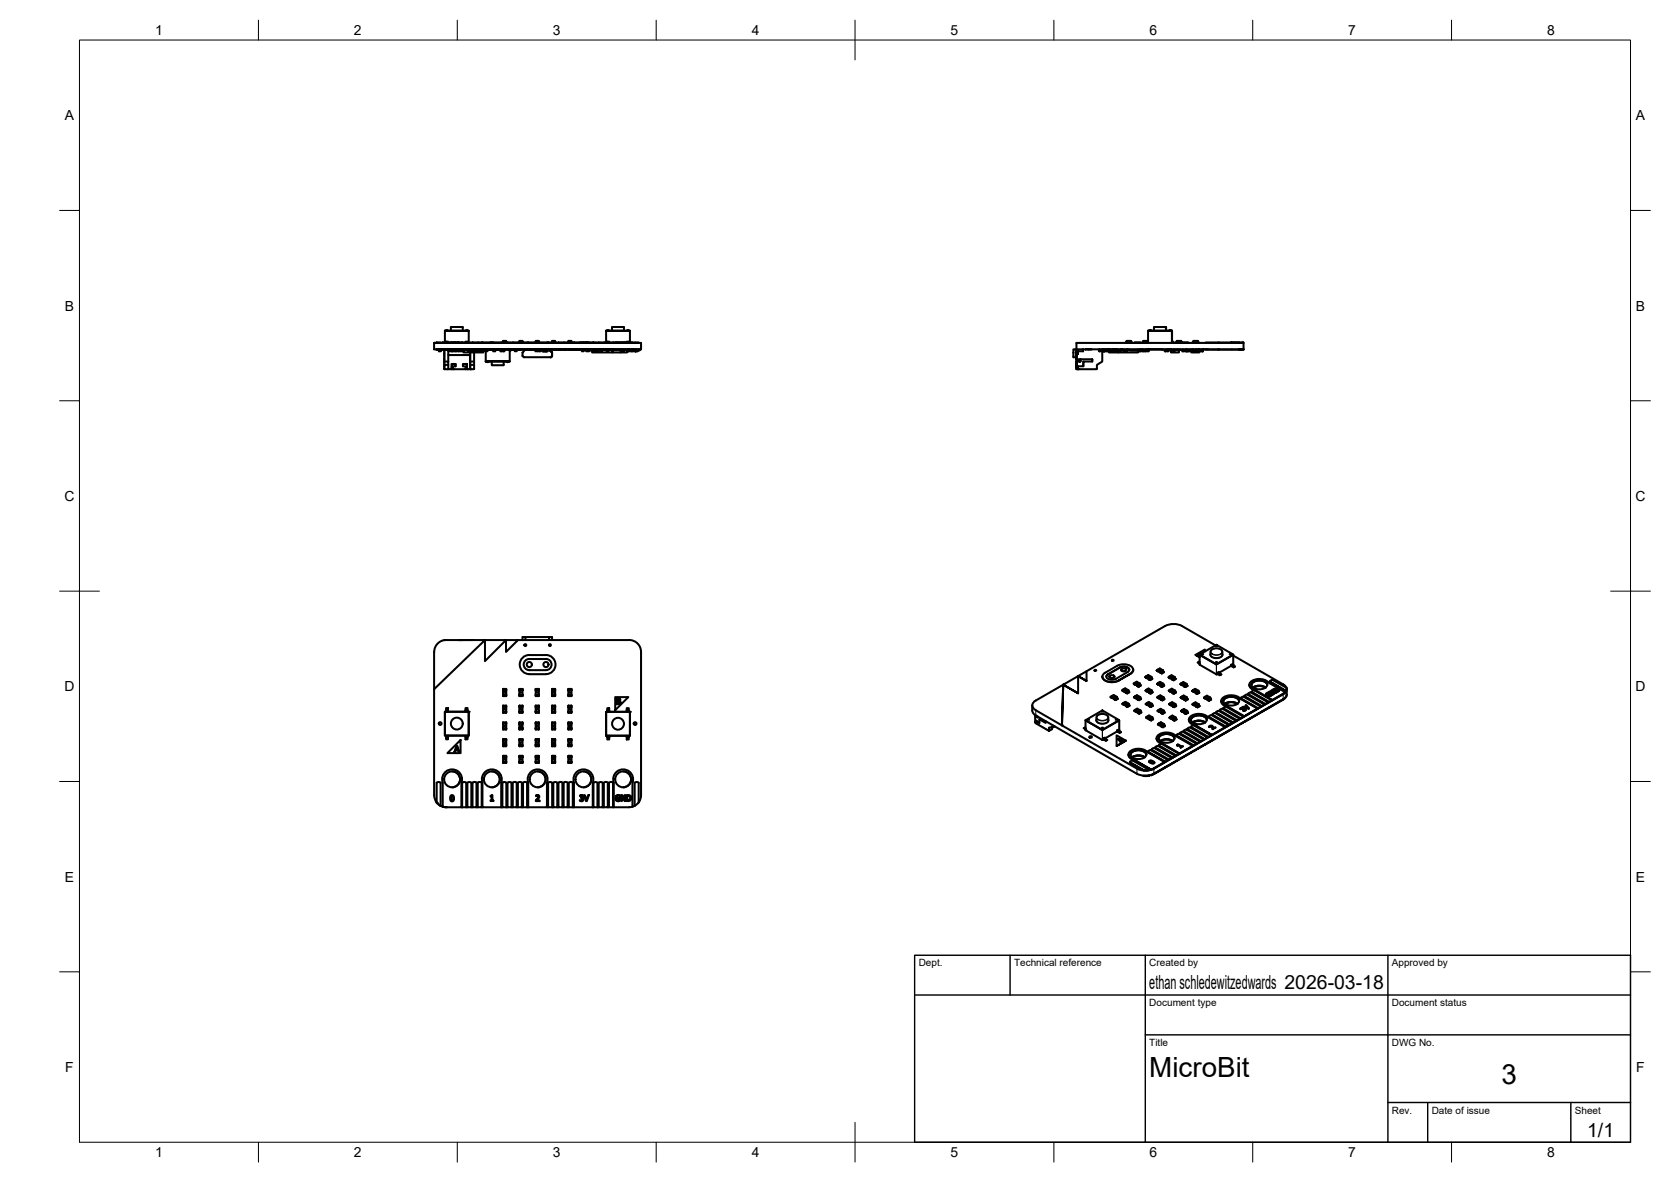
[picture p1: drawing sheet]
<svg xmlns="http://www.w3.org/2000/svg" width="420mm" height="297mm" viewBox="0 0 420 297" stroke-linecap="round" stroke-linejoin="round" font-family="sans-serif">
<defs><g id="words">
<g font-size="7">
<text x="289" y="270.6">MicroBit</text>
<text x="377.5" y="272.3">3</text>
</g>
<g font-size="4.9">
<text x="289" y="248.5">ethan schledewitzedwards 2026-03-18</text>
<text x="399.1" y="285.7">1/1</text>
</g>
<g font-size="3.5">
<text x="39" y="8.8">1</text>
<text x="89" y="8.8">2</text>
<text x="139" y="8.8">3</text>
<text x="189" y="8.8">4</text>
<text x="239" y="8.8">5</text>
<text x="289" y="8.8">6</text>
<text x="339" y="8.8">7</text>
<text x="389" y="8.8">8</text>
<text x="16.3" y="30.2">A</text>
<text x="411.3" y="30.2">A</text>
<text x="16.3" y="78">B</text>
<text x="411.3" y="78">B</text>
<text x="16.2" y="125.9">C</text>
<text x="411.2" y="125.9">C</text>
<text x="16.2" y="173.7">D</text>
<text x="411.2" y="173.7">D</text>
<text x="16.3" y="221.6">E</text>
<text x="411.3" y="221.6">E</text>
<text x="16.4" y="269.4">F</text>
<text x="411.4" y="269.4">F</text>
<text x="39" y="290.8">1</text>
<text x="89" y="290.8">2</text>
<text x="139" y="290.8">3</text>
<text x="189" y="290.8">4</text>
<text x="239" y="290.8">5</text>
<text x="289" y="290.8">6</text>
<text x="339" y="290.8">7</text>
<text x="389" y="290.8">8</text>
</g>
<g font-size="2.5">
<text x="231" y="242.9">Dept.</text>
<text x="255" y="242.9">Technical reference</text>
<text x="289" y="242.9">Created by</text>
<text x="350" y="242.9">Approved by</text>
<text x="289" y="252.8">Document type</text>
<text x="350" y="252.8">Document status</text>
<text x="289" y="262.9">Title</text>
<text x="350" y="262.9">DWG No.</text>
<text x="350" y="279.9">Rev.</text>
<text x="360" y="279.9">Date of issue</text>
<text x="396" y="279.9">Sheet</text>
</g>
</g></defs>
<!-- layer: Visible -->
<g fill="none" stroke="#000" stroke-width=".51">
<path d="M109.2 86.2h.6M109.7 87.8l.1 .1M109.8 87.8h-.6v-1.6h52v1.6h-49M109.8 86.1l1 .1zM109.8 87.8l1 .1zM110.3 87.9l.1 .4M110.4 87.9v.4h.5v-.4M110.8 87.9h.3M110.8 87.8h.5M110.9 87.8l.4 .1M111.1 87.8v.1M111.3 87.8l4.7 .1z"/>
<path d="M111.3 86.1l4.7 .1zM111.3 86.1l-.5 .1M111.7 92.7l.1 .1M111.7 91.7h1l-.1 1.1M111.7 87.9v4.8zM111.7 90.9h1v.8M111.8 92.8h1.6M111.9 86.1v-2.9h6v2.9M111.9 83.1l6 .1zM112.2 86v-.1h.4v.1M112.2 86v.1M112.6 83.1l-.2-.2-.3 .2"/>
<path d="M112.6 88l.9 .1M112.6 86v.1M112.6 87.9v.1M112.6 88h.9M112.7 89.2h5.5M112.7 88.3h.8M112.7 88v2.9M113.2 86.1h1M113.4 83.1l.1-.9h2.8l.1 .9M113.5 87.9v.4h.1v-.4v.4h.2v-.4v.4h.6v-.4v.4h.2v-.4M113.5 92.3h.3v.4M113.8 92.7l.1 .1"/>
<path d="M113.8 92.7v-.6h.8v-.6h-1.1l-.1 1.3M113.8 92.1v.2M114.3 86.1h1.2M114.6 91.5v.6M114.6 88h.5l-.5 .1M114.6 88.3h.2M115.1 87.9v.1M115.3 87.9v.4h-.5v-.2M115.3 88.3h.1M115.4 87.9v.4h.5v-.4M115.9 88.3h.6M116 86.1l.2 .1"/>
<path d="M116 87.9h.2M116.2 87.9h.1M116.2 86.1l1 .1zM116.2 87.8h1l-1 .1M116.2 87.8v.1M116.8 87.9h.2M117.1 86v-.1h.5v.1M117.1 86v.1M117.1 87.9h.2M117.1 92.3h.3M117.2 87.9h.3M117.2 87.8h.3"/>
<path d="M117.2 86.1h.3M117.4 87.9l.2 .1M117.4 91.5h-1v.6h.7l-.1 .7M117.4 91.5v1.2zM117.4 92.7l.1 .1M117.5 86.1l1 .1zM117.5 87.8l1 .1zM117.6 86v.1M117.6 87.9v.4h.5v-.4M117.6 83.1l-.2-.2-.2 .2M118.2 87.9l-.1 .1M118.2 88.6v4.1z"/>
<path d="M118.2 91.7h1v1M118.2 90.9h1M118.2 87.9v.4h.2v-.4v.4h.6v-.4v.4h.2v-.4M118.2 87.9v.4M118.2 92.7l.1 .1M118.5 87.8h.3M118.5 86.2h.3M118.8 86.1l1 .1zM118.8 87.8l1 .1zM119.2 88.6v3.1M119.2 92.7l-5.8 .1M119.6 87.9v.4h-.4"/>
<path d="M119.8 87.8h.3M119.8 86.2h.3M119.9 87.8v.5h-.3M120 87.8l-.1 .2M120.1 87.8l.1 .2M120.1 87.8l1 .1zM120.1 86.1l1 .1zM120.2 87.9v.4h.4M120.6 87.9v.4h.5v-.4M121.1 87.8h.1M121.1 86.2h.1M121.1 87.9h.1"/>
<path d="M121.2 87.9h.1M121.2 87.8v.1M121.2 87.9l-.1 .1M121.3 86.1l4.7 .1zM121.3 86.1l-.1 .1M121.3 87.8l4.7 .1zM121.8 87.9l.2 .2zM121.9 87.9h.1M121.9 87.9l.1 .1M121.9 87.9h-.4v.7h-5v-.7h-.3M122 88.1h.1M122.1 87.9v.4h.5v-.4"/>
<path d="M122.1 88.3l.1 2.5M122.2 90.8h5.9l-5.9 .1M122.9 90.9l-.2 .1-.3-.1 .3 .1M123.3 86l.8 .1M123.3 86v.1M123.7 90.9l.1 .9M124 87.9v.4h.5v-.4M124.5 87.9v.4M125.8 87.9v.4h.2v-.4v.4h.6v-.4v.4h.2v-.4v.4M126 86.1l.3 .1M126.3 87.8l-.3 .1M126.3 87.8l1 .1z"/>
<path d="M126.3 86.1l1 .1zM126.5 85.8v.3h.8v-.3M126.6 90.9v.9h-2.9M127.2 85.7l-.7 .1M127.2 85.7l.1 .1M127.3 87.8h.3M127.3 86.2h.3M127.6 86.1l1 .1zM127.6 87.8l1 .1zM127.9 90.9l-.2 .1-.3-.1 .2 .1M128.2 87.9v2.9h-6M128.2 88.1h.1"/>
<path d="M128.4 87.9l-.1 .1M128.4 87.9h.1M128.5 87.9l-.2 .2M128.5 87.9h.1M128.6 86.2h.3M128.7 87.8l.2 .1M128.9 87.8l1 .1zM128.9 87.8h-.3M128.9 86.1l1 .1zM129.4 87.9v.4h.5v-.4M129.9 86.2h.3M129.9 87.9h.1"/>
<path d="M130.2 86.1l1 .1zM130.2 87.8l1 .1zM130.2 87.8l-.3 .1M130.6 85.8v.3h.8M130.6 85.8h.8M131.2 87.8h.3M131.4 86.1l-.1 .1M131.4 88.7v.8M131.4 85.8l.1 .4M131.4 86.1h.1M131.4 89.5l.3 .3M131.5 86.1l1 .1z"/>
<path d="M131.5 87.8l1 .1zM131.7 89.7h6.8M132 87.9l-.6 .7M132.5 87.8l.3 .1M132.8 86.1l-.3 .1M132.8 86.1l4.7 .1zM132.8 87.8l4.7 .1zM134.6 87.9v.4h.5v-.4M134.7 85.8v.3M134.7 85.8h.8M134.7 86v.1M134.7 86l1 .1"/>
<path d="M135.1 87.9v.4h.5v-.4M135.5 85.8v.2M136 87.9v.4h-.4M136.4 87.9h.1M136.5 87.9v.5l1-.1M137.5 86.1l.3 .1M137.8 87.8v.5h-.6v-.4M137.8 87.8l-.3 .1M137.8 86.1l1 .1zM137.8 87.8l1 .1zM138.2 87.9l.6 .7zM138.4 88.1l.2 .2z"/>
<path d="M138.8 85.8v.3h.8v-.3M138.8 89.5l-.3 .3M138.8 88.7v.7M138.8 88.7h.1M138.8 87.8h.3M138.8 85.8h.8M138.8 86.2h.1M139.1 87.8l1 .1zM139.1 86.1l1 .1zM140.1 87.9h.3M140.1 87.8h.3M140.4 86.1l1 .1z"/>
<path d="M140.4 87.8l1 .1zM141.4 87.8h.3M141.4 87.9h.3M141.7 87.8l1 .1zM141.7 86.1l1 .1zM142.7 87.8h.3M142.9 86.1l.1 .1M142.9 85.8v.4M142.9 86.1h.1M143 87.9h.1M143 87.8v.1M143 86.1l1 .1z"/>
<path d="M143 87.8l1 .1zM143.6 85.7l-.7 .1M143.6 85.7l.1 .1M143.7 85.8v.3h-.8M144 87.8l.2 .1M144 87.9h.2M144.2 87.9h.1M144.3 86.1l4.7 .1zM144.3 86.1l-.1 .1M144.3 87.8l4.7 .1zM145.8 86.1h.9M146.3 87.9v.4h.5v-.4"/>
<path d="M146.8 86.1h1.3M147.4 87.9v.4h.4v-.4M148.2 87.9v.4h-.4M148.7 87.9h.1M148.7 87.9v.4h.1M148.8 87.9v.4h.5M148.9 88.3v.3h5.2M149 86.1l.2 .1M149.2 86.1l1 .1zM149.2 87.8l1 .1zM149.2 87.8l-.2 .1M149.3 87.9v.4h.5v-.4"/>
<path d="M149.9 87.9h-.1M150 87.9h.1M150.2 87.8h.3M150.5 87.8l1 .1zM150.5 87.8v.5h-.5v-.4M150.5 86.1l1 .1zM150.6 87.9h.2M151.4 87.9v.4h-.5v-.4M151.5 87.8h.3M151.7 87.8l-.2 .1M151.8 87.8l.2 .1M151.8 86.1l1 .1z"/>
<path d="M151.8 87.8l1 .1zM152.1 87.9h.2M152.4 87.9h.1M152.4 83.1l6 .1zM152.7 86v-.1h.5v.1M152.7 86v.1M152.8 87.8h.3M152.8 86.1h.3M153 87.8v.5h-.5v-.4M153.1 86.1l1 .1zM153.1 87.8l1 .1zM153.1 83.1l-.2-.2-.2 .2"/>
<path d="M153.2 87.9h-.2M153.2 86v.1M153.3 87.9h.2M153.6 87.9h.2M153.7 87.9l.4 .1M153.9 87.9h.1M153.9 88v.3h.2M154.1 87.8l.2 .1M154.3 86.1l4.7 .1zM154.3 86.1l-.1 .1M154.4 87.9h.2M154.7 87.9h.2"/>
<path d="M154.7 86.1h1.2M155 87.9h.2M155.3 87.9h.2M155.6 87.9h.2M156.1 87.9v.7h-2v-.7h-.2M156.1 88h.2M156.1 87.9h.1M156.2 86.1h1M156.3 87.9h.1M156.5 87.9l-.2 .1M156.8 82.2h-2.8l-.1 .9M156.8 82.2l.1 .9"/>
<path d="M156.9 87.9v.4h-.2v-.4v.4h-.6v-.3v.3M157.1 87.9l-.2 .1M157.2 87.9h.2M157.7 87.9v.7h-1.6M157.7 88h.1M157.7 88.3h.4M157.8 87.9h.1M157.8 88v.3M157.9 88l.1-.1 .1 .4M157.9 87.9h.1M158.1 88.3v-.4v.4h.6v-.4l.1 .4M158.1 86v-.1h-.5v.1l.8 .1"/>
<path d="M158.1 83.1l-.2-.2-.2 .2M158.2 87.8l-3.9 .1M158.4 86v-2.8h-6v2.9M158.4 86l.3 .1M158.8 87.9v.4h.2v-.4M159 86.1l.2 .1M159 87.8l-4.7 .1M159 87.9v.4h.6v-.4M159.3 87.8l-.3 .1M159.6 86.1l1 .1zM159.6 87.8v.1M159.6 87.9v.4h.2v-.4"/>
<path d="M159.8 87.9v.4M160 87.9v.4h-.2M160.2 87.9v.4h-.2M160.2 88h.7l-.7 .1M160.2 87.9v.4M160.4 88.1v.2h-.2M160.9 87.8v.2M161.1 87.8l-1.5 .1M270.6 87.8h-.7v2h.7M270.6 87.8v2.5M270.6 87.8h.1M270.6 88.3l.1 2z"/>
<path d="M270.6 90.9h.1M270.6 90.9v1.8M270.7 87.8h2.9M270.7 87.8v-1.6h42v1.6M270.7 90.3v.5h.8h-.8M270.7 90.9h.1M270.7 90.9h1v-.6v.6M270.7 87.8v1.1h.3M270.7 88.9v1.4h3.9M271 92v.7M271 88.3v.6v-.6h1.3M271.1 92.7l.1 .1"/>
<path d="M271.5 90.7v.2l.2-.2M271.6 90.3v.4M272.3 87.8v.5v-.5M272.4 90.9v1.1M273 87.8h.1M273 87.8h.6M273.6 87.8h37.9M273.7 87.8h.8M274.6 90.3v.6h-2.2v1.1h-1.4M274.6 90.3v.6M276.3 87.8v.5h.2v-.5v.5h.6v-.5v.5h.2v-.5M277.2 88.3v2.6l-1.4 .8-.1 1.1h-4.9l-.2-1.9"/>
<path d="M277.3 87.8v.1M277.6 87.8v.5h.6v-.5v.5h.2v-.5M277.6 87.8v.5h-.2v-.5M277.7 88.3l-.5 .1M278.4 87.8v.5h.2v-.4h.2M278.4 87.8v.5M278.6 87.8l.3 .1M278.6 88.1h.2M278.6 88h.2M278.8 87.9v.4zM278.8 87.9v.4v-.4M278.8 88.3v-.4v.4"/>
<path d="M278.8 87.9v.7h2.4v-.3M278.9 87.8v.5h.2v-.5v.5h.6v-.5v.5h.2v-.5M280 87.8l-.1 .1M280 87.8h-2.4M280.2 87.8l-.2 .1M280.3 87.8l.1 .1M280.7 87.8h-.7M280.8 87.8v.1M281.9 87.8v.5h-.3v-.5v.5h-.5v-.5v.5h-.2v-.5v.5h-.4v-.5v.5h-.1v-.5M282 87.8l-.1 .2M282.3 87.9l-.2 .1v-.2l1.3 .1M282.4 87.9v.1"/>
<path d="M282.4 87.9v.4h.3v-.4v.4h.6v-.4v.4h.2v-.4M283.2 86l-.3 .2M283.2 85.8v.4M283.3 85.7l1.1 .1M283.3 85.7v.1M283.4 87.9h3.1M283.4 87.8v.1M283.5 87.9v.1M283.5 86.2h.7M283.5 87.9h.3M283.9 87.9l2.1 .1-1.9 .1v-.2M284.4 86.1l.3 .1"/>
<path d="M284.4 85.8v.4M285.3 86.2v-.2h1.5v.2M286 87.9v.1M286.2 88.3h.3v-.4v.4M286.5 87.9v.4h.2v-.4v.4h.6v-.4v.4h.2v-.4M286.5 87.9h-.3v.7h-5M287.4 86l-2.4 .2M287.4 85.8v.4M287.4 85.8h1.2M287.5 88.3l.1-.4v.4h.3M287.7 86.2h.1M288.3 86.1l-.6 .1"/>
<path d="M288.3 86.2h.1M288.4 86l-.7 .2M288.4 87.8l-1.9 .1M288.5 87.8l-.1 .1M288.7 85.9l-.4 .3M288.7 85.9l-.3 .1M288.7 86l-.1 .1M289 87.8h3M289.2 82.9l.2 .2-.2-.2-.3 .2M289.3 87.8h-.4v.5h-.2v-.5v.5h-.6v-.4v.4h-.2v-.4M292.1 87.8l.2 .1M292.3 87.8h2.1v.5h.2v-.5v.5h.6v-.4v.4h.2v-.4"/>
<path d="M292.8 87.9v.4h.2M293 87.9v.4M293.1 82.2l.1 .1M293.1 82.2h-2.8l-.1 .9M293.2 82.3v.8M293.8 87.8v.5h-.2v-.5v.5h-.6M294.1 87.8l.3 .2M294.2 87.8l.2 .1M294.2 82.9l.2 .2-.2-.2-.2 .2M294.7 83.1h-6l6 .1M294.7 85.9l.9 .3M294.7 85.9l.3 .3"/>
<path d="M294.7 83.2h.1M294.7 83.2v3v-3h-6v3l-.1-.4M295.1 87.8l1.1 .1M295.5 87.9l-.1 .1M295.6 86.1h.1M295.6 87.9h.2M295.8 86.2h3.3M295.8 85.8h1.3M295.8 86l-.2 .1M295.8 85.8v.4M295.9 87.9h.2M296.1 86.2h.7"/>
<path d="M296.2 87.9h3.7M296.2 87.8v.1M296.7 87.9h-.3v.7h-2v-.3M296.8 87.9l-.4 .1M297 86.1h.2M297 85.8v.4M297.2 86.2v-.2h1.5v.2M297.2 87.9v.4h.3v-.4v.4h.5v-.4v.4h.2v-.4M298.4 87.9v.4M298.4 87.9v.4v-.4M298.4 88.3v-.4v.4h.4M298.8 87.9v.4h.2v-.4v.4h.6v-.4v.4h.2v-.4"/>
<path d="M299.8 87.9v.4M299.8 88.3h.1M299.9 87.8v.1M299.9 87.9v.4h.2v-.4v.4h.6v-.4l.1 .4M300 86l-.3 .2M300 85.8v.4M300.1 85.8h1.1M300.3 86.2h.7M300.8 87.9v.4zM300.8 87.9v.4v-.4M301 87.8l-1.1 .1M301.2 86.1l.3 .1"/>
<path d="M301.2 85.8v.4M301.5 87.8h-.2v.5h-.5v-.4v.4M301.5 87.8h.1M301.6 87.8v.8h-2v-.3M301.6 87.9h.1M301.6 88h.1M301.6 87.8v.5zM301.6 87.8v.5v-.5M302.1 87.8v.5h-.5v-.5v.5M302.1 88.3h.3M302.4 87.8v.5M302.4 87.8v.5z"/>
<path d="M303.2 87.8l3.1 .1M303.8 87.8h-1.4M306.3 87.8h.2M306.3 86.1l-3.1 .1M306.5 86.1l-.2 .1M306.5 87.9h5M309.6 86v.1M309.6 86.1h1.6M311.5 86.1l.8 .1h-5.8M311.5 87.8l.8 .1zM312.3 86.1l.4 .1-.2-.1M312.3 87.8h.2"/>
<path d="M312.3 87.9h.2M312.5 87.8l.2 .1zM292.9 157.3l-19.7 11.4M293 157.3l1.8-.5 1.9 .3 8.9 5.1M109.2 163.8v36.1M109.2 163.8a2.96 2.96 0 0 1 3-2.9h9.7l-12.7 12.3M111.9 178.9h6v6h-6zM112 160.9h-.3M112.2 177.9h.4v.6h-.4zM112.2 178.5v.4M112.2 178.5h.1M112.6 178.5v.4"/>
<path d="M112.6 178.5h-.4M117.1 177.9h.5v.6h-.5zM117.1 178.5v.4M117.1 178.5h.5M117.6 178.5v.4M117.6 178.5h.1M119.2 160.8l-3.9 .1M119.2 160.8v.1M121.9 160.9h5.3l-5.3 5.2zM126.5 173.3v-.2h.8v.2M126.5 177.4h.8M126.5 173.3v.1h.8v-.1"/>
<path d="M126.5 177.3v.3h.8v-.3M126.6 173.5l-.1-.1v1.5h.8v-.3h-.8l.1-.1M126.6 177.7l-.1 1.4h.8v-.3l-.7-.1M127.2 173.5l.1-.1v1.2l-.1-.1M127.2 177.7l.1-.1v1.2l-.1-.1M127.2 160.9h3l-3 2.9zM130.2 160.9h28M130.6 173.3v.1h.8v-.1M130.6 173.3v-.2h.8v.2M130.6 177.3v.2M130.6 177.3v.1M130.6 177.3h.8"/>
<path d="M130.7 174.5l-.1 .1h.8v.3h-.8v-.1M130.7 173.5l-.1-.1v1.4M130.7 178.7l-.1 .1h.8v.3h-.8v-.1M130.7 177.7l-.1-.1v1.4M131.3 173.5l.1-.1v1.2l-.1-.1M131.3 177.7v1M131.4 177.3v.1M131.4 160.9v-.8h.7v.8M131.4 177.3v.3h-.8v-.1M132.1 160.1h6v.8M133.1 165.6h4.2M133.1 164.6h4.2"/>
<path d="M133.1 164.6a2.41 2.41 0 0 0-2.4 2.4 2.41 2.41 0 0 0 2.4 2.4h4.2a2.4 2.4 0 0 0 2.4-2.4 2.4 2.4 0 0 0-2.4-2.4M133.1 165.6a1.41 1.41 0 0 0-1.4 1.4 1.41 1.41 0 0 0 1.4 1.4h4.2a1.41 1.41 0 0 0 1.4-1.4 1.41 1.41 0 0 0-1.4-1.4M134.7 173.3v.1h.8v-.1M134.7 173.3v-.2h.8v.2M134.7 177.3v.3h.8v-.3M134.7 177.3v.1M134.7 177.3h.7M134.8 173.5l-.1-.1v1.5h.8v-.3h-.8l.1-.1M134.8 177.7l-.1-.1v1.5h.8v-.3h-.8l.1-.1M135.4 173.5l.1-.1v1.2l-.1-.1M135.4 177.7l.1-.1v1.2l-.1-.1M135.4 177.3l.1 .1"/>
<path d="M138.1 160.1h.7v.8M138.8 177.4h.8M138.8 173.3v.1h.8v-.1M138.8 173.3v-.2h.8v.2M138.8 177.3v.3h.8v-.3M138.9 173.5l-.1-.1v1.5h.8v-.3h-.8l.1-.1M138.9 177.7l-.1-.1v1.5h.8v-.3h-.8l.1-.1M139.5 173.5l.1-.1v1.2l-.1-.1M139.5 177.7l.1-.1v1.2l-.1-.1M142.9 173.2l.8-.1v.2M142.9 173.3v.1h.8v-.1M142.9 174.8v.1"/>
<path d="M142.9 179v.1M142.9 173.1v.2M142.9 177.3v.2M142.9 177.3l.8 .1M142.9 177.3v.1M143 174.5l-.1 .1h.8v.3h-.8M143 173.5l-.1-.1v1.4M143 178.7l-.1 .1h.8v.3h-.8M143 177.7l-.1-.1v1.4M143.6 173.5l.1-.1v1.2l-.1-.1M143.6 177.7l.1-.1v1.2l-.1-.1M143.7 177.3v.3h-.8v-.1"/>
<path d="M152.4 178.9h6v6h-6zM152.7 178h.5v.5h-.5zM152.7 178.6v.3M152.7 178.5v.1M153.2 178.6v.3M153.2 178.5l-.5 .1M154.7 175.2h3.3l-3.3 3.3zM155 175.5h.8l.2 .4a.23 .23 0 0 0-.2 .2 .23 .23 0 0 0 .2 .2l-.1 .6-.9 .1zM155.2 175.6l.5 .1v.3l-.5 .1zM155.2 176.3h.6v.4l-.6 .1zM157.6 178h.5v.5h-.5zM157.6 178.6v.3"/>
<path d="M157.6 178.5l.5 .1M158.1 178.6v.3M158.1 178.5v.1M158.2 160.8a2.99 2.99 0 0 1 3 3v36.1l-.1 .7-.5 1M259.5 177.3l.1 1.3a1.49 1.49 0 0 0 .8 1.2l25.5 14.7M260.3 179.9l.7 .5v-.3M260.4 176a1.29 1.29 0 0 0-.8 1.2 1.29 1.29 0 0 0 .8 1.3l25.5 14.7 1.8 .5 1.3-.1 1.1-.4M267.3 172.1l-.3 10.2zM267.3 172.1l3.8-2.2v4.3l-3.8-2.1 3.8 2.1M267.3 172.1l-6.9 4M271.1 169.9l2.1-1.2v2.4l-2.1-1.2 2.1 1.2M275.2 168.4l.5 .1-.3 .1z"/>
<path d="M275.8 179.9l1.2-.5 1.2 .2 .5 .5-.1 1.2-.9 .5-1.5-.1-.5-.5zM277 178.9h.4M277.2 170v.1M277.2 170a2.48 2.48 0 0 0 3.1 1.4l1-.4M277.9 169.1l2.9-1.8a3.2 3.2 0 0 1 4.1 .7 1.04 1.04 0 0 1-.7 1.3M277.9 169a1.03 1.03 0 0 0-.7 1 1.03 1.03 0 0 0 .7 1l1.7 .4 1.7-.4M278.6 169.5l-.4 .5M278.9 170v.1M278.9 170a.75 .75 0 0 0 1.3 0M279 169.9a.71 .71 0 0 1 1.2 .2 .71 .71 0 0 1-1.2-.2zM279.3 175.2h.1M279.4 175.1l-.1 .1 .1 .1"/>
<path d="M279.4 175v.4l.2 .1M279.5 174.9l.5-.2 .8 .4M279.6 174.9l-.1 .1M279.6 165.8l.4 .1-.2 .2zM279.7 175.4l.6 .4M280 174.7h.1M280.1 175h.1M280.2 170v.1M280.3 175.3v.5l.2 .1M280.3 175.7v.1M280.7 175.1l.2 .3M281 175.5l.1 .1-.5 .3-.3-.2 .7-.2"/>
<path d="M281.3 171l2.9-1.7-2.9 1.7M281.5 167.7a1.54 1.54 0 0 1 2.4 .7l-.4 .5M281.9 168.3h.1M281.9 168.3a.75 .75 0 0 0 1.3 0M281.9 168.2a.71 .71 0 0 1 1.3 .2 .71 .71 0 0 1-1.3-.2zM282.2 173.5h.1M282.2 176.9l.2 .1M282.2 176.9h.1M282.2 173.5l.1 .1M282.2 176.9h.2M282.3 173.6l-.1-.1 .1-.1v.3l.2 .1M282.4 177l.2 .2"/>
<path d="M282.4 176.8l-.2 .1M282.4 176.7l.6-.3 .8 .4M282.5 173.3h-.1l.5-.3 .8 .4M282.6 176.6l-.2 .4M282.6 173.7l.6 .4M282.7 177.1l.6 .4M282.9 173h.1M283 176.4h.1M283 173.4h.1M283.1 176.7h.1M283.2 173.7v.5M283.2 174l.6-.3 .2 .2-.5 .4z"/>
<path d="M283.2 168.3h.1M283.2 174.1l.2 .2M283.3 177v.5l.2 .1M283.5 177.6l-.2-.2 .5-.3 .2 .2-.6 .3M283.5 168.9l-2.9 1.7a1.54 1.54 0 0 1-2.4-.7l.4-.4M283.6 173.4l.2 .3M283.7 176.8l.1 .3M284 168.3a1.68 1.68 0 0 0-2.5-.5l-2.9 1.7M284.9 168.3l-.1 .6-.6 .4M284.9 168.3h.1M285.1 171.8l.1 .1M285.1 175.2l.2 .1"/>
<path d="M285.2 178.6l.2 .1M285.2 178.6h.1M285.2 171.7l-.1 .1 .1 .1M285.3 171.6l.5-.3 .9 .5h-.2M285.3 175.1l-.2 .1M285.3 175l.6-.3 .8 .5-.1-.1M285.4 178.4v.4l.2 .1M285.4 178.5l-.2 .1M285.4 171.6l-.2 .4 .2 .1M285.4 178.4l.5-.3 .9 .4M285.5 175l-.2 .4 .2 .1M285.5 172.1l.6 .4"/>
<path d="M285.5 178.4h-.1M285.6 175.5l.6 .3M285.7 178.8l.6 .4M285.8 171.3v.1M285.9 174.7h.1M285.9 171.7h.1M285.9 178.1h.1M286 175.1h.1M286.1 178.5h.1M286.1 172v.5M286.1 172.4l.2 .2M286.2 175.4v.5"/>
<path d="M286.2 175.8h.1M286.2 178.8v.4M286.2 179.1l.1 .1M286.7 171.8v.2M286.7 178.5l.1 .1M286.7 175.2v.2M286.8 178.6v.2M286.8 172.2l-.1-.2-.6 .4 .3 .2 .5-.4M286.9 175.6l-.6 .3M286.9 175.6l-.2-.2-.5 .4 .1 .1M287 179l-.5 .4-.2-.2M287 179l-.2-.2-.6 .3 .2 .2"/>
<path d="M288 170.1l.1 .1M288 173.6h.1M288 173.5l.1 .1M288.1 176.9l.2 .1M288.1 173.6h.1M288.1 170l-.1 .2 .1 .1M288.2 170l.5-.4 .8 .5M288.2 173.4l-.2 .2 .2 .1M288.2 173.3l.6-.3 .8 .5M288.3 176.8l-.2 .1M288.3 169.9l-.2 .4 .2 .1M288.3 176.7l.5-.3 .8 .5"/>
<path d="M288.4 173.3l-.2 .4 .2 .1M288.4 170.4l.6 .4M288.4 176.7l-.1 .4 .2 .1M288.5 173.8l.8 .5M288.6 177.2l.6 .4M288.7 169.6v.1M288.8 173v.1M288.8 170h.1M288.8 176.4h.1M288.9 173.4h.1M288.9 179.8h.1M289 176.8h.1"/>
<path d="M289 170.3v.5M289 170.7l.6-.3 .2 .1-.5 .4zM289 170.7v.1M289 170.8l.2 .1M289.1 173.7v.5M289.1 174.1v.1M289.1 177.1v.5M289.1 177.5h.1M289.2 177.6l.2 .1M289.2 177.5l.1 .1M289.4 170.1l.2 .3M289.5 173.5l.1 .3"/>
<path d="M289.6 176.9h.1M289.7 176.9v.3M289.8 177.2l-.7 .3 .1 .1M289.8 177.2l.1 .1M289.8 173.9l-.6 .4M289.8 173.9l-.2-.1-.5 .3 .2 .1M289.9 177.3l-.6 .3M290.9 168.5h.1M290.9 168.5l.1 .1M290.9 171.9h.1M291 175.2l.2-.1 .2 .4M291 175.3l.2 .1"/>
<path d="M291 175.2v.1M291 171.9h.1M291 175.2l.1 .1M291 168.4l-.1 .1 .1 .1M291.1 178.7l.3 .2M291.1 178.6v.1M291.1 178.6l.2 .1M291.1 168.3l.5-.3 .8 .4M291.1 175.3h.1M291.1 172l-.2-.1 .2-.1v.2l.2 .2M291.1 171.6l.6-.2 .8 .4M291.2 168.3l-.2 .4 .2 .1"/>
<path d="M291.2 175l.5-.3 .8 .5M291.3 178.5v.3M291.3 178.5l-.2 .1M291.3 171.6l-.2 .1M291.3 178.4l.5-.3 .8 .5M291.3 168.7l.6 .4M291.3 175l-.1 .1M291.4 172.1l.6 .4M291.4 178.4l-.1 .1M291.5 175.5l.6 .4M291.5 178.9l.6 .4M291.6 168h.1"/>
<path d="M291.7 171.4h.1M291.7 168.4h.1M291.7 174.7v.1M291.8 171.7h.1M291.8 178.1h.1M291.9 175.1h.1M291.9 168.7v.4M291.9 169.1l.2 .1M291.9 178.5h.1M292 172v.5M292 172.5l.2 .1M292 172.4v.1"/>
<path d="M292 169.1l.1 .1M292 175.4v.5M292 175.8l.1 .1M292.1 172.5l-.1-.1 .5-.3 .2 .2-.6 .3M292.1 175.9l.2 .1M292.1 172.5l.1 .1M292.1 178.8v.5M292.1 179.2h.1M292.1 179.2l.2 .2M292.2 179.3l-.1-.1 .6-.3 .2 .1-.5 .4M292.2 179.3l.2 .1M292.3 168.4l.2 .3"/>
<path d="M292.4 171.8l.1 .3M292.5 175.2l.1 .3M292.5 178.5l.2 .4M292.6 168.9l-.1-.2-.6 .3 .1 .1M292.7 168.9l-.6 .3M292.7 175.6l-.7 .2 .1 .1M292.7 175.6l.1 .1-.5 .3M293.8 170.2h.1M293.9 173.6h.1M293.9 173.6l.2 .1M293.9 170.2l.1 .1M293.9 173.6h.2"/>
<path d="M294 177h.1M294 177l.2-.2 .1 .5M294 177l.2 .1M294 170.1l-.2 .1 .2 .1M294 170.4l.2 .1M294 170l.6-.3 .8 .4M294 177h.2M294.1 173.5l-.2 .1M294.1 173.4l.5-.3 .8 .4M294.2 170l-.2 .4M294.2 176.7l.5-.2 .8 .4M294.2 173.3l-.1 .4 .2 .2"/>
<path d="M294.3 176.7l-.1 .1M294.4 173.8l.6 .4M294.4 177.2l.6 .4M294.6 169.7h.1M294.6 173.1h.1M294.7 170.1h.1M294.7 176.5h.1M294.8 173.4h.1M294.8 179.8v.1M294.8 176.8h.1M294.9 170.4v.5l-.6-.5M294.9 170.8l.2 .1"/>
<path d="M294.9 170.8h.1M294.9 173.7v.6M294.9 174.2l.3 .1M295 177.1v.5M295 177.5l.2 .2M295 174.2l.2 .1M295.2 177.7h.1M295.2 177.7l-.2-.2 .6-.3 .2 .1-.5 .4M295.3 170.1l.1 .3M295.4 173.5l.1 .1M295.4 176.9l.2 .3M295.5 173.6v.2"/>
<path d="M295.5 170.5l-.1-.1-.5 .4h.1M295.5 170.5l.1 .2-.5 .2-.1-.1M295.6 173.9l-.7 .2 .1 .1M295.6 173.9l.1 .1M295.7 174l-.5 .3M296.8 171.9l.2 .1M296.9 175.3h.1M296.9 175.3l.2 .1M297 178.7h.1M297 171.8l-.2 .1 .2 .1M297 171.7l.5-.3 .8 .5M297.1 175.5l.1 .1"/>
<path d="M297.1 175.2l-.2 .1M297.1 175.1l.5-.3 .8 .4M297.1 178.6l-.2 .1 .2 .1M297.1 171.7l-.1 .4 .2 .1M297.2 178.5l.5-.3 .8 .4M297.2 175.1l-.1 .4M297.3 172.2l.6 .4M297.3 178.4l-.2 .4 .2 .2M297.3 175.5l.6 .4M297.4 178.9l.6 .4M297.5 171.4h.1M297.6 174.8h.1"/>
<path d="M297.7 171.8h.1M297.7 178.2h.1M297.7 175.2h.1M297.8 178.5h.1M297.8 172.1v.5M297.8 172.5l.6-.4 .2 .2-.5 .4zM297.8 172.5h.1M297.9 172.5l.2 .2M297.9 175.5v.4l.2 .2M297.9 175.9h.1M298 178.8v.5M298 179.3l.2 .1"/>
<path d="M298 179.2v.1M298.1 179.3l.1 .1M298.3 171.8l.1 .3M298.3 175.2l.2 .3M298.4 178.6l.1 .1M298.5 178.7v.2M298.6 175.6l.1 .2-.5 .3-.3-.3 .7-.2M298.7 179.1l-.5 .3M298.7 179.1l-.2-.2-.5 .3 .1 .1M299.8 173.6h.1M299.7 173.6l.3-.1 .1 .4M299.8 173.6l.2 .1"/>
<path d="M299.8 177h.1M299.8 177l.2 .1M299.8 173.7h.2M299.9 177l.1 .1M300 176.9l-.2 .1M300.1 176.8l.5-.3 .8 .5M300.1 173.4l-.1 .1 .5-.4 .8 .5M300.2 176.8l-.2 .4 .2 .1M300.2 173.9l.6 .4M300.3 177.2l.8 .5M300.5 173.1v.1M300.6 176.5h.1"/>
<path d="M300.6 173.5h.1M300.7 176.9h.1M300.8 173.8v.5M300.8 174.2l.6-.4 .2 .2-.5 .4zM300.8 174.2h.1M300.8 174.3l.2 .1M300.9 177.2v.5M300.9 177.6h.1M301.1 164.6v-.2l.5 .3M301.2 166.5l.4 .2M301.2 173.6l.2 .2M301.3 176.9l.1 .3"/>
<path d="M301.6 166.7h.1M301.6 164.5l4.3-2.5 4.2 2.5-4.2 2.4zM301.6 164.5l4.3 2.5M301.6 166.3l-.4 .2M301.6 177.4l-.5 .3M301.6 167h.1M301.6 167l4.3 2.5 .3-.3M301.6 166.6v.1M301.6 177.4l-.2-.2-.5 .4 .2 .1M301.7 164.4h-.4l.3 .2v2.4M301.7 164.3h.2M302 164.2l-.3-.1-.6 .3"/>
<path d="M302.1 164.4h.4M302.7 175.3l.2 .2M302.8 175.3v.1M302.8 175.4h.1M302.9 175.2l-.2 .1M303 163.7v-.5l-2.4 1.4 1 .5-1-.5M303 175.1l.5-.3 .8 .5M303.1 175.1l-.2 .4 .2 .1M303.2 175.6l.6 .4M303.5 174.8h.1M303.6 175.2h.1M303.8 175.5v.5"/>
<path d="M303.8 176l.2 .1M303.8 175.9v.1M304.2 175.2l.1 .1M304.3 175.3v.3M304.5 163.4l1.1-.5 1.2 .2 .5 .6v1l-.2 .3-.7 .3-1.5-.1-.5-.6zM304.5 175.7l-.5 .4M304.5 175.7l-.2-.1-.5 .3 .2 .1M304.8 179.6l4.4 2.6 .7-.5M304.8 179.6l4.4 2.5M305.5 179.2l4.4 2.5-.7 .5M305.6 179.2l-.8 .4M305.7 162.4h.4"/>
<path d="M305.7 166.5h.4M305.8 179l.7-.4 4.3 2.6-.7 .5M306.2 169.1l.1 .3M306.3 169.4l.4 .3 .4-.2M306.3 169.4l.4-.1 .4 .2M306.5 168.9l-.4 .2 .2 .4M306.5 168.9l.2 .2M306.7 169.1v.1M306.7 178.5l4.3 2.6 .7-.5M306.7 178.5l4.3 2.5M306.7 169.7h.1M307.1 176.2v.1a1.57 1.57 0 0 0 1.4 1.3"/>
<path d="M307.4 178.1l4.3 2.5-.7 .5M307.4 178.1l-.7 .4M307.6 176.2a2.35 2.35 0 0 1 4 0M307.8 175.7a2.63 2.63 0 0 1 3.7 .3 1.63 1.63 0 0 1-1.9 1.3 1.63 1.63 0 0 1-2-1.3zM308 176.9a3.1 3.1 0 0 1 3.1 0M308.2 176.7a3.1 3.1 0 0 1 3 .2 3 3 0 0 0-3.2 0M308.3 177.6l4.4 2.5M308.3 177.6l-.7 .4M308.5 177.6l4.4 2.4M308.5 177.6l4.4 2.5M308.5 177.5a1.25 1.25 0 0 1-1.3-.8 1.25 1.25 0 0 1 .4-1.4 3.6 3.6 0 0 1 4.2 .3l4.4 2.5M309.2 164.4h.4"/>
<path d="M309.5 167.1l.1 .1M309.6 167.2l.1 .1M309.6 167.1l.2 .4M309.7 167.2l-3.1 1.8M310 166.9l-.4 .2M310 166.9l.1 .2M310.1 164.7l12.8 7.5 .6 .6-.1 .8M310.1 164.6v2.4M310.1 164.5l-4.2 2.4M310.1 167h.1M310.1 167.2h.1M310.5 167.5l-.3-.3-.4 .3 .4 .2 .3-.2"/>
<path d="M311.8 178.1l.6-.3 .3 .1v.2l.5 .1v.3l-.4 .2M312 175.5l.7-.4 4.3 2.5M312 178.1h-.2M312 178.1l.4-.2 .1 .2-.1 .1M312.4 178.3h.1M312.5 178.3l.2-.1 .4 .1-.5 .3M312.6 178.6l.2 .1M312.7 178v.1M312.9 180l3.3-1.9zM312.9 174.9l4.3 2.6 .7-.5M312.9 174.9l4.3 2.5M313.2 177.3l.2-.1 .6 .8-.1 .1"/>
<path d="M313.2 177.3l.6 .6-1.2-.3-.1 .1 1.4 .4M313.3 178.4h.1M313.6 174.5l4.3 2.5-.7 .5M313.6 174.5l-.7 .4M313.8 174.4l4.4 2.6 .7-.5M313.8 174.4l4.4 2.5M314.1 172.1v.1a1.57 1.57 0 0 0 1.5 1.3M314.5 174l4.4 2.5-.7 .5M314.5 174l-.7 .4M314.6 172.1a2.35 2.35 0 0 1 4 0M314.7 173.9l4.4 2.6 .7-.5M314.7 173.9l4.4 2.5"/>
<path d="M314.7 173.9l.7-.4 4.4 2.5-.7 .5M314.9 171.6a2.63 2.63 0 0 1 3.7 .3 1.63 1.63 0 0 1-2 1.3 1.63 1.63 0 0 1-1.9-1.3zM315.1 172.8a3.1 3.1 0 0 1 3.1 0M315.2 172.7a3.1 3.1 0 0 1 3 .1 3 3 0 0 0-3.2 0M315.6 173.5l4.3 2.5 3.3-2.1M315.6 173.5l4.3 2.4M315.6 173.4a1.25 1.25 0 0 1-1.3-.8 1.25 1.25 0 0 1 .4-1.4 3.5 3.5 0 0 1 4.2 .3l4.3 2.5-.5 .4a1.49 1.49 0 0 0 .8-1.2l-.1 .5M316.3 179.4v.1M316.3 178l.7-.4zM316.3 178l-4.3-2.5 4.3 2.6M316.3 179.4l.7-.4zM317.2 178.9h.1"/>
<path d="M317.2 178.8l.7-.4zM318.1 178.4h.1M318.2 178.3l.7-.4zM318.3 174.5l.7 .4h.4l.5-.4-.5-.2-.4 .2 .2 .1M318.3 174.4v.1M318.9 174.1l-.4 .3v.1l.7 .3 .5-.2-.3-.2-.2 .2M319 177.8l.1 .1M319.1 177.8l.7-.4zM319.1 173.9l1 .6 .2-.1M319.1 174.1l-.2 .1M319.2 174.1h-.6l-.3 .4M319.2 174.1l-.1 .1"/>
<path d="M319.3 171.3l4.1 2.4zM319.3 171.3l.7-.5 3.5 2.1M319.7 173.6l.8 .4-1.2-.3-.2 .2M319.7 173.5l.1-.1 1.1 .6-.2 .1M319.8 177.3l2.8-1.6-33.2 19.1M319.9 176l2.7-1.6-32.5 18.8M320.1 173.3l1 .7 .5-.4M320.1 173.3l.8-.3 .6 .2 .2 .2M320.3 173.3l.7-.2 .5 .4-.4 .3zM320.7 174.2l-1.3-.3 .9 .5M323.2 175.4l-3.3 2M323.2 175.3v.1"/>
<path d="M323.4 175v.1M323.5 174.6l-.1 .5M323.5 173.1v1.4a1.49 1.49 0 0 1-.8 1.2M109.2 199.9a3 3 0 0 0 2.1 2.8M111.8 194.2a2.5 2.5 0 0 1 3.1-.5 2.5 2.5 0 0 1 1.1 3v6.2h-3.8l-.9-.2v-6a2.51 2.51 0 0 1 .5-2.5zM112.2 185.2h.4v.6h-.4zM112.2 184.9v.3M112.2 185.2h.1M112.2 185.2h.4M112.5 189.3l3.3-3.3v3.3zM112.6 184.9v.3M112.6 185.2h.1"/>
<path d="M113.3 200a.67 .67 0 0 1 .9 .2 .67 .67 0 0 1-.1 .8l-.1 .2a.56 .56 0 0 1-.7 0 .56 .56 0 0 1-.1-.7zM113.7 193.9a2 2 0 0 1 2 2 2 2 0 0 1-2 2M114.8 187.4h.2l.5 1.5h-.2l-.1-.4h-.6l-.2 .4h-.1zM114.9 187.6l.2 .7h-.5zM116.2 196.7a.75 .75 0 0 1 1 0v6.2h-1zM117.1 185.2h.5v.6h-.5zM117.1 184.9v.3M117.1 185.2h.1M117.1 185.2h.5M117.5 196.7a.75 .75 0 0 1 1 0v6.2h-1zM117.6 184.9v.3M117.6 185.2h.1"/>
<path d="M118.8 196.7a.75 .75 0 0 1 1 0v6.2h-1zM120.1 196.7a.75 .75 0 0 1 1 0v6.2h-1zM121.8 194.2a2.51 2.51 0 0 1 3.1-.5 2.51 2.51 0 0 1 1.1 3v6.2h-4.7v-6.2a2.52 2.52 0 0 1 .5-2.5zM123.7 193.9a2 2 0 0 1 2 2 2 2 0 0 1-2 2M126.3 196.7a.75 .75 0 0 1 1 0v6.2h-1zM126.5 191.7h.8M126.5 181.5h.8v.3h-.8zM126.5 185.7h.8v.3h-.8zM126.5 189.9h.8v.3h-.8zM126.6 181.9l-.1-.1v1.5h.8v-.3h-.8l.1-.1M126.6 186.1l-.1 1.4h.8v-.3l-.7-.1M126.6 191.3l-.1 .1h.8v.3"/>
<path d="M126.6 190.3l-.1-.1v1.5M127.2 181.9l.1-.1v1.2l-.1-.1M127.2 186.1l.1-.1v1.2l-.1-.1M127.2 190.3l.1-.1v1.2l-.1-.1M127.6 196.7a.75 .75 0 0 1 1 0v6.2h-1zM128.9 196.7a.75 .75 0 0 1 1 0v6.2h-1zM130.6 183.3h.1M130.6 187.5h.1M130.6 191.7h.1M130.6 190h.1M130.6 183.2v.1M130.6 187.4v.1"/>
<path d="M130.6 191.6v.1M130.6 181.6v.1M130.6 185.7v.2M130.6 190v.1M130.6 181.5v.1M130.6 185.7v.1M130.6 183.3h.8M130.6 187.5h.8M130.6 191.7h.8M130.6 181.5h.8M130.6 185.7h.8M130.6 189.9h.8"/>
<path d="M130.7 182.9l-.1 .1h.8v.3M130.7 181.9l-.1-.1v1.4M130.7 187.1l-.1 .1h.8v.3M130.7 186.1l-.1-.1v1.4M130.7 191.3l-.1 .1h.8v.3M130.7 190.3l-.1-.1v1.4M131.2 196.7a.75 .75 0 0 0-1 0v6.2h1v-6.2M131.3 181.9l.1-.1v1.2l-.1-.1M131.3 186.1v1M131.3 190.3l.1-.1v1.2l-.1-.1M131.4 181.5v.1M131.4 185.7v.1"/>
<path d="M131.4 189.9h.1M131.4 183.3h.1M131.4 187.5h.1M131.4 191.7h.1M131.4 181.6v.2h-.8v-.1M131.4 185.7v.3h-.8v-.1M131.4 190v.2h-.8v-.1M131.5 196.7a.75 .75 0 0 1 1 0v6.2h-1zM133.3 194.2a2.51 2.51 0 0 1 3.2-.5 2.51 2.51 0 0 1 1 3v6.2h-4.7v-6.2a2.51 2.51 0 0 1 .5-2.5zM134.7 191.7h.1M134.7 183.3h.1M134.7 187.5h.1"/>
<path d="M134.7 181.6h.1M134.7 185.8h.1M134.7 190h.1M134.7 181.6v.2h.8v-.2M134.7 185.7v.3h.8v-.3M134.7 190v.2h.8v-.2M134.7 183.3h.7M134.7 187.5h.7M134.7 191.7h.7M134.7 181.5h.7M134.7 185.7h.7M134.7 189.9h.7"/>
<path d="M134.8 199.9l.4-.1 .3 .1 .1 .5-.7 .7h.8v.2h-1l.7-1-.2-.3-.4 .1zM134.8 182.9l-.1 .1h.8v.3M134.8 181.9l-.1-.1v1.5M134.8 187.1l-.1 .1h.8v.3M134.8 186.1l-.1-.1v1.5M134.8 191.3l-.1 .1h.8v.3M134.8 190.3l-.1-.1v1.5M135.2 193.9a2 2 0 0 1 2 2 2 2 0 0 1-2 2M135.4 181.9l.1-.1v1.2l-.1-.1M135.4 186.1l.1-.1v1.2l-.1-.1M135.4 190.3l.1-.1v1.2l-.1-.1M135.4 181.5h.1"/>
<path d="M135.4 185.7h.1M135.4 189.9h.1M135.5 187.5h.1M135.5 183.3h.1M135.5 191.7h-.1M137.8 196.7v6.2h1M137.8 196.7a.75 .75 0 0 1 1 0v6.2M138.8 191.7h.8M138.8 181.6l.8-.1v.3h-.8zM138.8 185.7h.8v.3h-.8zM138.8 190l.8-.1v.3h-.8zM138.9 181.9l-.1-.1v1.5h.8v-.3h-.8l.1-.1"/>
<path d="M138.9 186.1l-.1-.1v1.5h.8v-.3h-.8l.1-.1M138.9 191.3l-.1 .1h.8v.3M138.9 190.3l-.1-.1v1.5M139.1 196.7a.75 .75 0 0 1 1 0v6.2h-1zM139.5 181.9l.1-.1v1.2l-.1-.1M139.5 186.1l.1-.1v1.2l-.1-.1M139.5 190.3l.1-.1v1.2l-.1-.1M140.4 196.7a.75 .75 0 0 1 1 0v6.2h-1zM141.7 196.7a.75 .75 0 0 1 1 0v6.2h-1zM142.9 183.3h.1M142.9 187.5h.1M142.9 191.7h.1"/>
<path d="M142.9 183.2v.1M142.9 187.4v.1M142.9 191.6v.1M142.9 181.6v.1M142.9 185.7v.2M142.9 190v.1M142.9 181.5h.8v.3h-.8v-.1M142.9 181.5v.1M142.9 185.7h.8v.3h-.8v-.1M142.9 185.7v.1M142.9 189.9h.8v.3h-.8v-.1M142.9 189.9v.1"/>
<path d="M143 182.9l-.1 .1h.8v.3h-.8M143 181.9l-.1-.1v1.4M143 187.1l-.1 .1h.8v.3h-.8M143 186.1l-.1-.1v1.4M143 191.3l-.1 .1h.8v.3M143 190.3l-.1-.1v1.4M143.6 181.9l.1-.1v1.2l-.1-.1M143.6 186.1l.1-.1v1.2l-.1-.1M143.6 190.3l.1-.1v1.2l-.1-.1M143.7 191.7h-.8M144 196.7v6.2M144 196.7a.75 .75 0 0 0-1 0v6.2h1"/>
<path d="M144.8 194.2a2.51 2.51 0 0 1 3.2-.5 2.51 2.51 0 0 1 1.1 3l-.1 6.2h-4.7v-6.2a2.61 2.61 0 0 1 .5-2.5zM145.8 199.9l.5-.1 .3 .1 .1 .3-.3 .3 .3 .2v.3l-.3 .3h-.6v-.3l.5 .2 .2-.3-.1-.3h-.3v-.2l.4-.1v-.2h-.7zM146.7 193.9a2 2 0 0 1 2 2 2 2 0 0 1-2 2M146.8 199.8h.2l.4 1.3 .5-1.3h.2l-.5 1.5h-.3zM149.2 196.7a.78 .78 0 0 1 1 0v6.2h-1zM150.5 196.7a.75 .75 0 0 1 1 0v6.2h-1zM151.8 196.7v6.2h1v-6.2M151.8 196.7a.75 .75 0 0 1 1.1 0M152.7 185.3h.5v.5h-.5zM152.7 184.9v.3M152.7 185.2v.1M152.7 185.2h.5"/>
<path d="M153.1 196.7a.75 .75 0 0 1 1 0v6.2h-1zM153.2 184.9v.3M153.2 185.2v.1M156.2 199.8h.3l.6 1.2v-1.2h.1v1.5h-.2l-.6-1.3v1.3h-.2zM156.7 193.9a2 2 0 0 1 2 2 2 2 0 0 1-2 2M157.6 199.8h.6l.4 .3 .1 .6-.3 .5-.8 .1zM157.6 185.3h.5v.5h-.5zM157.6 184.9v.3M157.6 185.2h.5M157.6 185.2v.1M157.8 200l.7 .2v.6l-.3 .3h-.4zM158.1 184.9v.3"/>
<path d="M158.1 185.2v.1M260.3 181.5l.1 .1M260.4 181.7h.1M260.4 181.8l3.4 1.9M261 180.1l-.5-.3-.2 .1v1.5M261.3 181.6l-.7-.5-.2 .1v.5M261.3 180.8v.9l-.9-.5M262.9 181.2v.5l-1.6-.9 .2-.1 1.4 .8M263.8 183.6v.1M264.4 183.3l-.6 .4M264.5 182.7l-.1 .6M264.7 182.3v.4l-.9 .1v.8"/>
<path d="M264.8 182.7l-.3 .3M264.9 182.6l.1 .1M265 182.5v.2M265.1 182.5l-.4 .2M265.2 182.5l-.2 .2M272.9 183.2h.1M272.9 183.1v.1M272.9 181v2.5l4.3 2.5 .4-.3M272.9 182.8l-.4 .2 .4 .2M272.9 181h.1M273 183.1h-.1M273 183.2h-.1"/>
<path d="M273 181l4.2-2.5 4.2 2.5-4.2 2.4zM273 181l4.2 2.5M273.4 180.9h.5M277 183h.4M277.4 185.6h.1M277.5 185.6l.2 .4zM277.7 185.9l.4 .3 .3-.2M277.7 185.9l.3-.2 .4 .3M278 185.6v.1M278 185.6l-.3-.2-.3 .2 .1 .1M278.1 186.2h.1M280.5 180.9h.4"/>
<path d="M280.8 187.5l2.3-1.4zM280.9 183.6l.2 .4M281 183.7l-3.1 1.8M281.1 185.8l.1-.2 1.5 .5M281.1 185.7l.7 .8M281.3 185.7l.7 .2-.4 .2zM281.4 181v2.5M281.4 181l-4.2 2.4M281.4 183.5h.1M281.5 183.6l-.3-.2-.3 .2 .2 .3M281.5 183.6v.1M281.5 184.2l-.4-.3 .4-.2 .4 .3-.4 .2"/>
<path d="M281.9 186.4l-.1 .2M282.1 186.1h.4M282.1 186l-.4 .2 .2 .3M282.7 186l-.2 .2M283.1 186.1l-2.3-1.3v2.7M283.7 189.6v.1a1.57 1.57 0 0 0 1.5 1.3M284.1 191.5l3.5 2.1zM284.1 191.5l.7-.4 4.1 2.4M284.2 189.7a2.35 2.35 0 0 1 4 0M284.5 189.1a2.63 2.63 0 0 1 3.7 .3 1.63 1.63 0 0 1-2 1.4 1.63 1.63 0 0 1-1.9-1.4zM284.7 190.3a3.1 3.1 0 0 1 3.1 0M284.8 190.2a3.1 3.1 0 0 1 3 .1 3 3 0 0 0-3.1 0"/>
<path d="M285.2 190.9l4.2 2.5zM285.2 190.9a1.25 1.25 0 0 1-1.3-.7 1.25 1.25 0 0 1 .4-1.5 3.6 3.6 0 0 1 4.2 .3l4.3 2.5-2.7 1.7M285.9 194.4l1.1 .5h1.3l1.8-.5-.8 .4M287.4 195h.2M288.2 180.3h.1M288.2 180.3l.2 .1M288.4 180.2l-.2 .1 .2 .1M288.4 180.2v.3l.1 .1M288.4 180.1l.5-.3 .8 .4M288.5 180.1h-.1M288.6 180.5l.6 .4M288.6 188.9l4.4 2.6z"/>
<path d="M288.7 188.9l.7-.4 4.3 2.5-.7 .5M288.9 191.4h.1M288.9 194.9h.1M288.9 193.6h-1.3M288.9 193.5l-1.3 .1M288.9 195h-1.3M288.9 194.9h-1.3M288.9 193.5v.1M288.9 194.9v.1M289 191.2l.5-.1 .7 .4a.4 .4 0 0 1-.2 .5 .4 .4 0 0 1-.5-.2l-.6-.3zM289 180.2h.1M289.1 191.3l.4-.1 .6 .5-.4 .1z"/>
<path d="M289.2 180.5v.5M289.2 180.9l.6-.4 .2 .2-.5 .3zM289.2 180.9h.1M289.2 180.9l.2 .1M289.6 188.4l4.3 2.6 .7-.5M289.6 188.4l4.3 2.5M289.6 180.2l.2 .3M290.1 193.2l-.7 .3M290.3 188l4.3 2.5-.7 .5M290.3 188l-.7 .4M290.3 191.7h.1M290.8 185.5v.1a1.57 1.57 0 0 0 1.5 1.3"/>
<path d="M291.1 182h.1M291.2 182l.1 .1M291.2 187.5l4.3 2.5-.7 .4M291.2 187.4l-.7 .5M291.3 181.9l-.2 .1 .2 .1M291.3 181.8v.4M291.3 182.2l.2 .1M291.3 185.6a2.35 2.35 0 0 1 4 0M291.4 181.8l.5-.3 .8 .5M291.4 187.3l4.3 2.6 .8-.5M291.4 187.3l4.3 2.5M291.5 181.8h-.2"/>
<path d="M291.5 185a2.63 2.63 0 0 1 3.8 .3 1.63 1.63 0 0 1-2 1.4 1.63 1.63 0 0 1-2-1.4zM291.8 186.3a3.1 3.1 0 0 1 3.1 0M291.9 181.5h.1M291.9 186.1a3.1 3.1 0 0 1 3 .1 3 3 0 0 0-3.2 0M292 181.9h.1M292.1 186.9l4.4 2.5-.8 .5M292.1 186.9l-.7 .4M292.2 182.2v.5l-.6-.4M292.2 182.6l.2 .2M292.2 182.6h.1M292.2 186.9l4.4 2.4M292.2 186.9l4.4 2.5"/>
<path d="M292.3 186.8a1.25 1.25 0 0 1-1.3-.7 1.25 1.25 0 0 1 .3-1.5 3.6 3.6 0 0 1 4.3 .3l4.3 2.5M292.6 181.9l.1 .1M292.7 182v.2M292.8 191.5l-3.4 1.9M292.8 182.3l-.1-.1-.5 .4 .1 .1M292.9 182.3v.1M292.9 192.9l.8-.5-.7 .5M292.9 182.4l-.4 .4-.2-.2M293.7 191l-.7 .4M293.8 192.3l.1 .1M293.9 192.3l.7-.4zM294 180.3l.2 .1"/>
<path d="M294.2 180.2l-.2 .1 .2 .2M294.2 180.2v.3l.2 .1M294.4 180.1l-.2 .1 .6-.4 .8 .5M294.5 180.6l.6 .3M294.7 191.8h.1M294.8 191.8l.7-.4zM294.9 180.2h.1M295.1 180.5v.5l.2 .1M295.1 180.9l.5-.3 .2 .2-.4 .3zM295.5 180.3l.1 .3M295.5 190l-.7 .4-4.3-2.5 4.3 2.5M295.7 191.3h.1"/>
<path d="M295.7 191.2l.7-.4zM296 187.3l.2-.2 .9 .5h.3M296.3 187.3l.7 .4-.2 .1 .1 .1 .5-.4M296.3 187.3l-.3 .1M296.5 184.4l4.3 2.5M296.5 184.4l-.7 .4M296.5 190.8h.1M296.6 189.3l3.3-1.9zM296.6 190.7l3.3-1.9zM297.4 183.9l4.4 2.5-.7 .5M297.4 183.9l-.7 .4M297.6 183.8l4.4 2.5 .7-.4"/>
<path d="M297.6 183.8l4.4 2.5M298.3 183.4l4.4 2.5-.7 .4M298.3 183.3l-.7 .4M298.5 183.2l4.4 2.6 .7-.5M298.5 183.2l4.4 2.5M298.5 183.2l.8-.4 4.3 2.5-.7 .5M298.9 180.9a1.57 1.57 0 0 0 1.5 1.3M299.4 180.9a2.35 2.35 0 0 1 4 0M299.5 182.7l.7-.4 4.3 2.5M299.7 180.3a2.63 2.63 0 0 1 3.7 .4 1.63 1.63 0 0 1-2 1.3 1.63 1.63 0 0 1-1.9-1.3zM299.9 181.6a3.1 3.1 0 0 1 3.1 0M300 181.4a3.1 3.1 0 0 1 3 .1 3 3 0 0 0-3.2 0"/>
<path d="M300.1 188.8h.1M300.1 187.3l.7-.4zM300.1 187.3l-4.3-2.5 4.3 2.6M300.1 188.7l.7-.4zM300.4 182.2l4.3 2.5zM301 188.2l.1 .1M301.1 188.2l.7-.4zM301.8 186.4l-.7 .5-4.4-2.6 4.4 2.5M301.9 187.7h.1M302 187.6l.7-.4zM302.8 187.2h.1M302.9 187.1l.7-.4z"/>
<path d="M303.7 180.2l4.4 2.6-3.4 1.9M303.7 180.2a3.5 3.5 0 0 0-4.6 .1 1.3 1.3 0 0 0 1.3 1.9M303.7 186.6l.1 .1M303.8 185.2l.7-.4zM303.8 185.2l-4.3-2.5 4.3 2.6M303.8 186.6l.7-.4zM303.9 180.1l.7-.4 4.4 2.5M304 182.6l.6-.3 .3 .2 .1 .6 .6-.3-.6 .5-.2-.1M304 182.7l.7-.2 .1 .6M304.7 186.1l3.3-2-3.3 2M305 182.8v.1M308.1 182.8l-3.4 1.9"/>
<path d="M308.2 184.1h.1M308.3 184l.7-.4zM308.3 182.6l.7-.4zM308.3 182.6l-4.4-2.5 4.4 2.6M309.1 183.5l.1 .1M309.2 183.5l.7-.4zM310 183h.1M310.1 183l.7-.5zM310.8 181.2l-.7 .5-4.3-2.6 4.3 2.5M310.9 182.5h.1M311 182.4l.7-.4zM311.9 181.9v.1"/>
<path d="M311.9 180.5l.8-.4zM311.9 180.5l-4.3-2.5 4.3 2.6M311.9 181.9l.8-.4zM312.8 181.4h.1M312.9 181.4l3.3-1.9zM109.8 201.7v-5a.75 .75 0 0 1 1 0v5.8M113.5 200.1l.2-.1 .2 .2v.8l-.2 .2-.3-.2zM116 202.9h.2M117.2 202.9h.3M118.5 202.9h.3M119.8 202.9h.3M121.1 202.9h.2"/>
<path d="M123.3 200l.5-.2v1.4h.3v.1h-.8v-.1h.3v-1.1zM126 202.9h.3M127.3 202.9h.3M128.6 202.9h.3M129.9 202.9h.3M131.2 202.9h.3M132.5 202.9h.3M137.5 202.9h.3M138.8 202.9h.3M140.1 202.9h.3M141.4 202.9h.3M142.7 202.9h.3"/>
<path d="M144 202.9h.3M149 202.9h.2M150.2 202.9h.3M151.5 202.9h.3M152.8 202.9h.3M154.1 202.9h.2M154.9 200l.5-.2 .5 .1v.3l-.7-.2-.3 .5a.55 .55 0 0 0 .2 .6 .55 .55 0 0 0 .6 0v-.4h-.3v-.1h.5v.6l-.5 .1-.5-.1-.2-.5zM159 202.7v-6a2.51 2.51 0 0 0-2.3-3.4 2.51 2.51 0 0 0-2.4 3.4v6.2h3.9M159 202.7l-.8 .1M160.6 201.6l-.7 .7-.9 .4M160.6 201.7v-5a.75 .75 0 0 0-1 0v5.8"/>
<circle cx="126.9" cy="178.2" r=".05"/>
<circle cx="126.9" cy="174" r=".05"/>
<circle cx="131" cy="174" r=".05"/>
<circle cx="131" cy="178.2" r=".05"/>
<circle cx="132.1" cy="162.1" r=".24"/>
<circle cx="133.1" cy="167" r=".65"/>
<circle cx="135.1" cy="174" r=".05"/>
<circle cx="135.1" cy="178.2" r=".05"/>
<circle cx="137.3" cy="167" r=".65"/>
<circle cx="138.3" cy="162.1" r=".24"/>
<circle cx="139.2" cy="174" r=".05"/>
<circle cx="139.2" cy="178.2" r=".05"/>
<circle cx="143.3" cy="178.2" r=".05"/>
<circle cx="143.3" cy="174" r=".05"/>
<circle cx="110.7" cy="181.8" r=".35"/>
<circle cx="113.7" cy="195.9" r="2"/>
<circle cx="114.9" cy="181.8" r="1.49"/>
<circle cx="123.7" cy="195.9" r="2"/>
<circle cx="126.9" cy="190.8" r=".05"/>
<circle cx="126.9" cy="186.6" r=".05"/>
<circle cx="126.9" cy="182.4" r=".05"/>
<circle cx="131" cy="190.8" r=".05"/>
<circle cx="131" cy="186.6" r=".05"/>
<circle cx="131" cy="182.4" r=".05"/>
<circle cx="135.1" cy="186.6" r=".05"/>
<circle cx="135.1" cy="190.8" r=".05"/>
<circle cx="135.1" cy="182.4" r=".05"/>
<circle cx="135.2" cy="195.9" r="2"/>
<circle cx="139.2" cy="190.8" r=".05"/>
<circle cx="139.2" cy="186.6" r=".05"/>
<circle cx="139.2" cy="182.4" r=".05"/>
<circle cx="143.3" cy="190.8" r=".05"/>
<circle cx="143.3" cy="182.4" r=".05"/>
<circle cx="143.3" cy="186.6" r=".05"/>
<circle cx="146.7" cy="195.9" r="2"/>
<circle cx="155.4" cy="181.9" r="1.49"/>
<circle cx="156.7" cy="195.9" r="2"/>
<circle cx="159.7" cy="181.8" r=".35"/>
<circle cx="274.2" cy="185.3" r=".26"/>
</g>
<g fill="#000">
<circle cx="109.2" cy="86.2" r=".25"/>
<circle cx="113.9" cy="92.8" r=".25"/>
<circle cx="117.5" cy="92.8" r=".25"/>
<circle cx="118.3" cy="92.8" r=".25"/>
<circle cx="122" cy="88.1" r=".25"/>
<circle cx="138.4" cy="89.8" r=".25"/>
<circle cx="138.5" cy="88.3" r=".25"/>
<circle cx="158.2" cy="87.8" r=".25"/>
<circle cx="270.7" cy="92.8" r=".25"/>
<circle cx="271.1" cy="92.8" r=".25"/>
<circle cx="278.8" cy="88.3" r=".25"/>
<circle cx="283" cy="86.2" r=".25"/>
<circle cx="298.4" cy="88.3" r=".25"/>
<circle cx="300.8" cy="88.3" r=".25"/>
<circle cx="301.6" cy="88.3" r=".25"/>
<circle cx="311.5" cy="87.8" r=".25"/>
<circle cx="312.5" cy="87.8" r=".25"/>
<circle cx="111.9" cy="178.9" r=".25"/>
<circle cx="117.9" cy="178.9" r=".25"/>
<circle cx="152.4" cy="178.9" r=".25"/>
<circle cx="158.4" cy="178.9" r=".25"/>
<circle cx="282.2" cy="173.5" r=".25"/>
<circle cx="285.1" cy="171.8" r=".25"/>
<circle cx="288" cy="170.2" r=".25"/>
<circle cx="293.8" cy="170.2" r=".25"/>
<circle cx="296.9" cy="178.7" r=".25"/>
<circle cx="301.6" cy="164.6" r=".25"/>
<circle cx="305.9" cy="169.5" r=".25"/>
<circle cx="152.4" cy="184.9" r=".25"/>
<circle cx="267" cy="182.3" r=".25"/>
<circle cx="272.9" cy="183.5" r=".25"/>
<circle cx="288.2" cy="180.3" r=".25"/>
<circle cx="109.8" cy="201.7" r=".25"/>
<circle cx="110.8" cy="202.5" r=".25"/>
<circle cx="111.3" cy="202.7" r=".25"/>
<circle cx="112.2" cy="202.9" r=".25"/>
</g>
<!-- layer: Visible Narrow -->
<g fill="none" stroke="#000" stroke-width=".25">
<path d="M260.4 178.5v1.3M275.9 179.9a1.83 1.83 0 0 1 2.7 .2 1.57 1.57 0 0 1-2.7 .5l-.1-.5zM278.6 169.5h.1M279.3 175.2l.1 .1M279.4 175l.9 .5 .6-.3M279.4 175.1l-.1 .1M279.6 174.9l.4-.2 .7 .4-.4 .2zM280.3 175.8h.1M281.1 175.6l-.6 .3M281.3 171h.1M281.5 167.8h.1M282.2 173.5l.1 .1"/>
<path d="M282.3 176.9l.1 .1M282.3 173.3l.9 .5 .6-.3M282.3 173.4l-.1 .1M282.4 176.7l.9 .5 .5-.3M282.4 176.8l-.2 .1M282.5 173.3l.4-.3 .7 .4-.4 .3zM282.6 176.6l.4-.2 .7 .4-.4 .2zM283.2 174.1h.1M283.3 177.5h.1M284 173.9l-.6 .3M284 177.3l-.6 .3M284.2 169.3h.1"/>
<path d="M285.1 171.9h.1M285.2 178.6l.2-.2 .8 .5 .6-.3M285.2 175.2l.1 .1M285.2 171.7l.9 .5 .6-.4M285.2 171.7l-.1 .1M285.3 178.6l.1 .1M285.3 175.1l.9 .4 .5-.3M285.3 175.1l-.2 .1M285.4 171.6l.4-.2 .7 .4-.4 .2zM285.5 175l.4-.3 .7 .4-.4 .3zM285.5 178.4l.4-.3 .8 .4-.5 .3zM286.1 172.4l.1 .1"/>
<path d="M286.2 175.8l.1 .1M286.2 179.2h.1M286.9 172.2l-.6 .3M286.9 175.6l-.6 .3M287 179l-.6 .3M288 170.2l.1 .1M288.1 173.6h.1M288.1 170l.9 .5 .6-.3M288.1 170.1l-.1 .1M288.2 177h.1M288.2 173.4l.9 .5 .5-.3M288.2 173.4l-.2 .2"/>
<path d="M288.3 176.8l.8 .5 .6-.4M288.3 169.9l.4-.2 .7 .4-.4 .2zM288.3 176.8l-.2 .1M288.4 173.3l.4-.2 .7 .4-.4 .2zM288.4 176.7l.4-.3 .8 .5-.5 .2zM289 170.7l.1 .1M289.1 174.1l.1 .1M289.1 177.5l.1 .1M289.8 170.5l-.6 .4M289.8 173.9l-.6 .4M289.9 177.3l-.6 .3M290.9 168.5l.1 .1"/>
<path d="M291 175.2l.2-.1 .8 .5 .6-.3M291 171.9l.1 .1M291 168.3l.9 .5 .6-.3M291 168.4l-.1 .1M291.1 175.3l.1 .1M291.1 171.7l.9 .5 .5-.3M291.1 171.8l-.2 .1M291.1 178.7h.2M291.2 168.3l.4-.3 .7 .4-.4 .3zM291.3 178.5l.8 .5 .6-.4M291.3 171.6l.4-.2 .7 .4-.4 .2zM291.3 178.5l-.2 .1"/>
<path d="M291.3 175l.4-.2 .8 .4-.5 .2zM291.4 178.4l.4-.3 .7 .4-.4 .3zM291.9 169.1h.1M292 172.5h.1M292 175.8l.1 .1M292.1 179.2l.1 .1M292.7 168.9l-.6 .3M292.7 172.3l-.6 .3M292.8 175.6l-.6 .4M292.9 179l-.6 .3M293.9 170.2l.1 .1M294 177l.2-.2 .8 .5 .6-.3"/>
<path d="M294 173.6l.1 .1M294 170l.9 .5 .5-.3M294 170.1l-.2 .1M294 177h.2M294.1 173.4l.8 .5 .6-.3M294.1 173.5l-.2 .1M294.2 170l.4-.3 .7 .4-.4 .3zM294.2 173.3l.4-.2 .8 .4-.5 .2zM294.3 176.7l.4-.2 .7 .4-.4 .2zM294.9 170.8h.1M294.9 174.2h.1M295 177.5l.1 .1"/>
<path d="M295.6 170.6l-.6 .3M295.7 174l-.6 .3M295.8 177.3l-.6 .4M296.9 171.9l.1 .1M296.9 175.3l.2 .1M297 171.8l.8 .4 .6-.3M297 171.8l-.2 .1M297 178.7l.1 .1M297.1 175.1l.8 .5 .6-.3M297.1 175.2l-.2 .1M297.1 178.5l.9 .5 .5-.3M297.1 171.7l.4-.3 .8 .4-.5 .3z"/>
<path d="M297.1 178.6l-.2 .1M297.2 175.1l.4-.3 .7 .4-.4 .3zM297.3 178.4l.4-.2 .7 .4-.4 .2zM297.8 172.5l.1 .1M297.9 175.9h.1M298 179.2l.1 .1M298.6 172.3l-.6 .3M298.6 175.7l-.5 .3M298.7 179.1l-.5 .3M299.8 173.6l.2-.1 .8 .5 .6-.4M299.8 173.7h.2M299.9 177l.1 .1"/>
<path d="M300 176.9l.9 .4 .5-.3M300 176.9l-.2 .1M300.1 173.4l.4-.2 .7 .4-.4 .2zM300.2 176.8l.4-.3 .7 .4-.4 .3zM300.8 174.2l.1 .1M300.9 177.6h.1M301.5 164.3v.2M301.5 174l-.5 .3M301.6 164.6h.1M301.6 164.6v2.4M301.6 164.6l4.3 2.4M301.6 177.4l-.5 .3"/>
<path d="M301.9 164.3h.1M302.8 175.4h.1M302.9 175.2l.9 .5 .5-.4M302.9 175.2l-.2 .1M303.1 175.1l.4-.3 .7 .5-.4 .2zM303.8 175.9l.1 .1M304.4 164.2a1.05 1.05 0 0 0 1.3 1.2l.8-.1a.93 .93 0 0 0 .9-1.1M304.4 163.8a1.73 1.73 0 0 0 3 0M304.5 175.7l-.5 .4M304.6 163.4a1.83 1.83 0 0 1 2.7 .2 1.57 1.57 0 0 1-2.7 .5l-.1-.5zM305.9 167h.1M305.9 169.5v-2.5v2.5"/>
<path d="M306.5 168.9l-.3 .2M306.6 169.1l-.3 .3M310 166.9l-.4 .2M310.1 164.6h.1M310.1 164.6v2.4M310.1 164.6l-4.2 2.4M310.1 167.2l-.3 .2M312.1 178h.1M312.3 177.9v.1M312.5 178h.1M312.6 178.3h.1M312.8 178.2h.1"/>
<path d="M313 178.2v.1M313.1 178.4h.1M313.1 178.5v.1M318.3 174.5h.1M318.6 174.8h.1M318.6 174.3h.1M319.1 174.9v.1M319.6 174.8h.1M319.8 174.7h.1M320.4 173.2v.1M320.8 173.1v.1M321.3 173.2v.1"/>
<path d="M321.4 173.8h.1M322.6 174.3v1.5M260.3 181.4l.1 .1M260.4 181.7l3.4 1.9 .7-.4M264.8 182.7l-.3 .2M265.1 182.5l-.2 .1M272.9 181h.1M272.9 181.1v2.4M273 181l-.1 .1M273 181l4.2 2.5M275.7 180.7a1.05 1.05 0 0 0 1.3 1.2l.8-.1a.93 .93 0 0 0 .9-1.1M275.7 180.3a1.73 1.73 0 0 0 3 0"/>
<path d="M277.2 183.5h.1M277.2 183.5v2.5M277.9 185.4l-.4 .2M278 185.6l-.4 .3M281.3 183.4l-.3 .2M281.4 181h.1M281.4 181l-4.2 2.5M281.4 181.1v2.4M281.4 181.1l-4.2 2.4v2.5M281.5 183.6l-.4 .3M285.9 193.2v1.3M288.2 180.3l.2 .1"/>
<path d="M288.4 180.2l.8 .4 .6-.3M288.4 180.2l-.2 .1M288.5 180.1l.4-.3 .7 .4-.4 .3zM289.2 191.2v.1M289.2 180.9h.1M289.2 191.7h.1M289.4 191.2v.1M289.8 191.4h.1M290 180.7l-.6 .3M290.1 191.6h.1M290.1 191.8v.1M290.1 193.1v1.4"/>
<path d="M291.2 182l.1 .1M291.3 181.8l.9 .5 .5-.3M291.3 181.9l-.2 .1M291.5 181.8l.4-.3 .7 .4-.4 .3zM292.2 182.6l.1 .1M292.9 182.4l-.5 .3M294.1 180.4h.1M294.2 180.2l.9 .5 .5-.4M294.2 180.2l-.2 .1M294.4 180.1l.4-.2 .7 .4-.4 .2zM295.1 180.9l.1 .1M295.8 180.7l-.5 .3"/>
<path d="M304.2 182.6v.1M304.3 182.5h.1M304.5 182.4v.1M304.7 182.5h.1M304.8 182.8v.1"/>
</g>
<!-- layer: BORDER -->
<g fill="none" stroke="#000" stroke-width=".25">
<path d="M20 10.1h390v276.9h-390zM65 5.1v5M115 5.1v5M165 5.1v5M215 5.1v10M265 5.1v5M315 5.1v5M365 5.1v5M15 52.9h5M410 52.9h5M15 100.7h5M410 100.7h5"/>
<path d="M15 148.6h10M405 148.6h10M15 196.4h5M410 196.4h5M15 244.2h5M410 244.2h5M65 287v5M115 287v5M165 287v5M215 282.1v9.9M265 287v5M315 287v5"/>
<path d="M365 287v5"/>
</g>
<!-- layer: TITLEBLOCK -->
<path d="M230 240.1h180v46.9h-180zM230 250h180M254 240.1v9.9M288 240.1v46.9M349 240.1v46.9M288 260.1h122M349 277.1h61M359 277.1v9.9M395 277.1v9.9" fill="none" stroke="#000" stroke-width=".36"/>
<use href="#words"/>
</svg>
